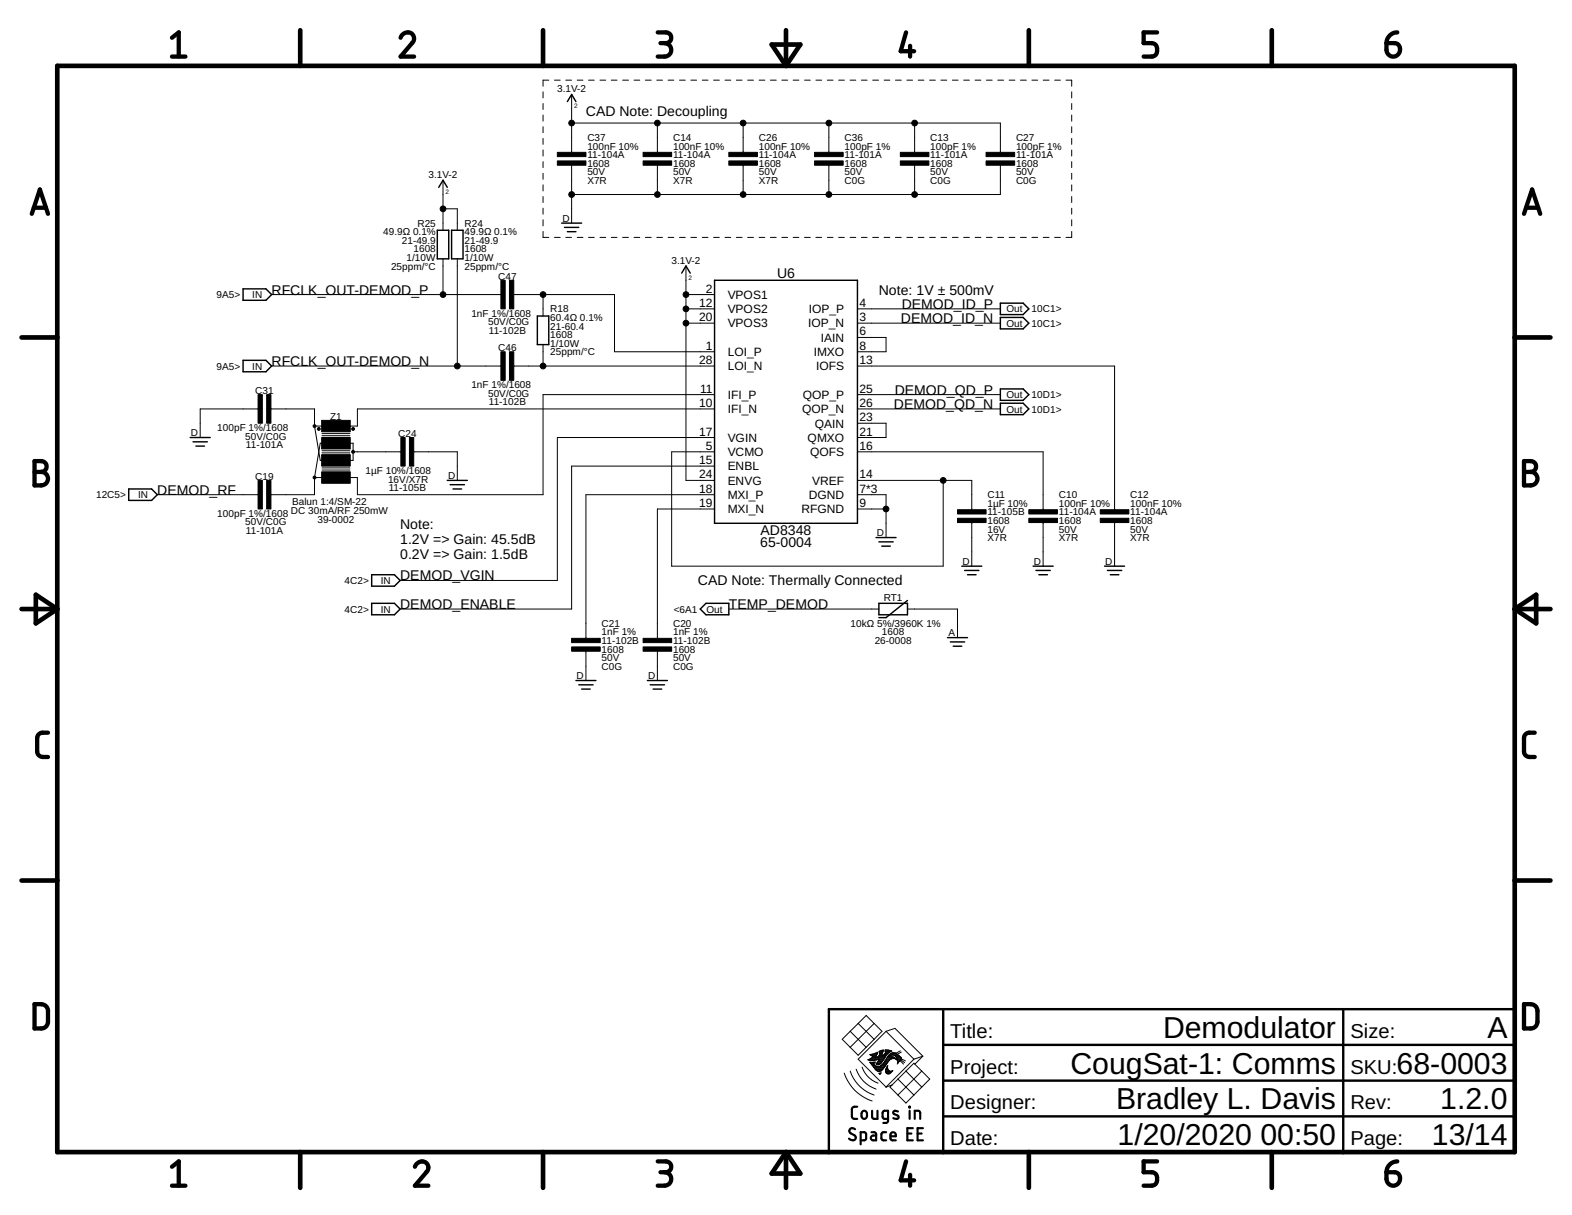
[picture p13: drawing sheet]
<svg xmlns="http://www.w3.org/2000/svg" width="279mm" height="216mm" viewBox="0 0 279 216" stroke-linecap="round" stroke-linejoin="round" font-family="sans-serif">
<defs><g id="words">
<g font-size="5.4">
<text x="206.7" y="184.4">Demodulator</text>
<text x="264.4" y="184.4">A</text>
<text x="190.3" y="190.8">CougSat-1: Comms</text>
<text x="248.2" y="190.8">68-0003</text>
<text x="198.4" y="197.1">Bradley L. Davis</text>
<text x="256" y="197.1">1.2.0</text>
<text x="198.6" y="203.5">1/20/2020</text>
<text x="224" y="203.5">00:50</text>
<text x="254.5" y="203.5">13/14</text>
</g>
<g font-size="3.6">
<text x="168.9" y="184.4">Title:</text>
<text x="240" y="184.4">Size:</text>
<text x="168.9" y="190.8">Project:</text>
<text x="240" y="190.8">SKU:</text>
<text x="168.9" y="197.1">Designer:</text>
<text x="240" y="197.1">Rev:</text>
<text x="168.9" y="203.5">Date:</text>
<text x="240" y="203.5">Page:</text>
</g>
<g font-size="2.5">
<text x="104.1" y="20.6">CAD Note: Decoupling</text>
<text x="48.3" y="52.3">RFCLK_OUT-DEMOD_P</text>
<text x="138.1" y="49.4">U6</text>
<text x="156.2" y="52.3">Note: 1V ± 500mV</text>
<text x="160.1" y="57.4">DEMOD_ID_N</text>
<text x="160.3" y="54.9">DEMOD_ID_P</text>
<text x="48.3" y="65">RFCLK_OUT-DEMOD_N</text>
<text x="159" y="70.1">DEMOD_QD_P</text>
<text x="158.9" y="72.7">DEMOD_QD_N</text>
<text x="28" y="87.9">DEMOD_RF</text>
<text x="71.1" y="94">Note:</text>
<text x="135.2" y="95.1">AD8348</text>
<text x="71.1" y="96.7">1.2V =&gt; Gain: 45.5dB</text>
<text x="71.1" y="99.3">0.2V =&gt; Gain: 1.5dB</text>
<text x="135.1" y="97.2">65-0004</text>
<text x="71.1" y="103.1">DEMOD_VGIN</text>
<text x="124.1" y="104">CAD Note: Thermally Connected</text>
<text x="71.1" y="108.2">DEMOD_ENABLE</text>
<text x="129.5" y="108.2">TEMP_DEMOD</text>
</g>
<g font-size="2.1">
<text x="125.5" y="52">2</text>
<text x="129.3" y="53.1">VPOS1</text>
<text x="124.3" y="57.1">20</text>
<text x="124.3" y="54.5">12</text>
<text x="129.3" y="58.2">VPOS3</text>
<text x="129.3" y="55.7">VPOS2</text>
<text x="143.6" y="58.2">IOP_N</text>
<text x="143.8" y="55.7">IOP_P</text>
<text x="152.8" y="54.5">4</text>
<text x="152.8" y="57.1">3</text>
<text x="152.8" y="59.6">6</text>
<text x="124.3" y="64.7">28</text>
<text x="125.5" y="62.2">1</text>
<text x="129.3" y="63.3">LOI_P</text>
<text x="129.3" y="65.8">LOI_N</text>
<text x="144.6" y="63.3">IMXO</text>
<text x="145.1" y="65.8">IOFS</text>
<text x="145.9" y="60.7">IAIN</text>
<text x="152.8" y="62.2">8</text>
<text x="152.8" y="64.7">13</text>
<text x="124.4" y="69.8">11</text>
<text x="129.3" y="70.9">IFI_P</text>
<text x="142.7" y="70.9">QOP_P</text>
<text x="152.8" y="69.8">25</text>
<text x="124.3" y="72.3">10</text>
<text x="124.3" y="77.4">17</text>
<text x="129.3" y="73.4">IFI_N</text>
<text x="142.6" y="73.4">QOP_N</text>
<text x="144.8" y="76">QAIN</text>
<text x="152.8" y="72.3">26</text>
<text x="152.8" y="74.8">23</text>
<text x="152.8" y="77.4">21</text>
<text x="124.3" y="82.5">15</text>
<text x="125.5" y="79.9">5</text>
<text x="129.3" y="81">VCMO</text>
<text x="129.3" y="83.6">ENBL</text>
<text x="129.3" y="78.5">VGIN</text>
<text x="143.5" y="78.5">QMXO</text>
<text x="144" y="81">QOFS</text>
<text x="152.8" y="79.9">16</text>
<text x="124.3" y="85">24</text>
<text x="124.3" y="87.5">18</text>
<text x="129.3" y="86.1">ENVG</text>
<text x="129.3" y="88.7">MXI_P</text>
<text x="143.8" y="88.7">DGND</text>
<text x="144.4" y="86.1">VREF</text>
<text x="152.8" y="87.5">7*3</text>
<text x="152.8" y="85">14</text>
<text x="124.3" y="90.1">19</text>
<text x="129.3" y="91.2">MXI_N</text>
<text x="142.4" y="91.2">RFGND</text>
<text x="152.8" y="90.1">9</text>
</g>
<g font-size="1.8">
<text x="99" y="16.4">3.1V-2</text>
<text x="104.4" y="28.1">11-104A</text>
<text x="104.4" y="29.6">1608</text>
<text x="104.4" y="26.6">100nF 10%</text>
<text x="104.4" y="25">C37</text>
<text x="119.6" y="28.1">11-104A</text>
<text x="119.6" y="29.6">1608</text>
<text x="119.6" y="26.6">100nF 10%</text>
<text x="119.6" y="25">C14</text>
<text x="134.9" y="28.1">11-104A</text>
<text x="134.9" y="29.6">1608</text>
<text x="134.9" y="26.6">100nF 10%</text>
<text x="134.9" y="25">C26</text>
<text x="150.1" y="28.1">11-101A</text>
<text x="150.1" y="29.6">1608</text>
<text x="150.1" y="26.6">100pF 1%</text>
<text x="150.1" y="25">C36</text>
<text x="165.3" y="28.1">11-101A</text>
<text x="165.3" y="29.6">1608</text>
<text x="165.3" y="26.6">100pF 1%</text>
<text x="165.3" y="25">C13</text>
<text x="180.6" y="28.1">11-101A</text>
<text x="180.6" y="29.6">1608</text>
<text x="180.6" y="26.6">100pF 1%</text>
<text x="180.6" y="25">C27</text>
<text x="76.2" y="31.7">3.1V-2</text>
<text x="104.4" y="31.1">50V</text>
<text x="104.4" y="32.7">X7R</text>
<text x="119.6" y="31.1">50V</text>
<text x="119.6" y="32.7">X7R</text>
<text x="134.9" y="31.1">50V</text>
<text x="134.9" y="32.7">X7R</text>
<text x="150.1" y="31.1">50V</text>
<text x="150.1" y="32.7">C0G</text>
<text x="165.3" y="31.1">50V</text>
<text x="165.3" y="32.7">C0G</text>
<text x="180.6" y="31.1">50V</text>
<text x="180.6" y="32.7">C0G</text>
<text x="68.1" y="41.8">49.9Ω 0.1%</text>
<text x="74.2" y="40.3">R25</text>
<text x="82.6" y="41.8">49.9Ω 0.1%</text>
<text x="82.6" y="40.3">R24</text>
<text x="100" y="39.4">D</text>
<text x="69.5" y="47.9">25ppm/°C</text>
<text x="71.4" y="43.3">21-49.9</text>
<text x="72.3" y="46.4">1/10W</text>
<text x="73.5" y="44.9">1608</text>
<text x="82.6" y="44.9">1608</text>
<text x="82.6" y="46.4">1/10W</text>
<text x="82.6" y="47.9">25ppm/°C</text>
<text x="82.6" y="43.3">21-49.9</text>
<text x="119.4" y="46.9">3.1V-2</text>
<text x="38.5" y="53">9A5&gt;</text>
<text x="44.8" y="53">IN</text>
<text x="88.5" y="49.7">C47</text>
<text x="83.8" y="56.3">1nF 1%/1608</text>
<text x="86.7" y="57.8">50V/C0G</text>
<text x="86.9" y="59.3">11-102B</text>
<text x="97.8" y="58.6">21-60.4</text>
<text x="97.8" y="57">60.4Ω 0.1%</text>
<text x="97.8" y="55.5">R18</text>
<text x="178.9" y="55.5">Out</text>
<text x="178.9" y="58.1">Out</text>
<text x="183.4" y="55.5">10C1&gt;</text>
<text x="183.4" y="58.1">10C1&gt;</text>
<text x="38.5" y="65.7">9A5&gt;</text>
<text x="44.8" y="65.7">IN</text>
<text x="88.5" y="62.4">C46</text>
<text x="97.8" y="60.1">1608</text>
<text x="97.8" y="61.6">1/10W</text>
<text x="97.8" y="63.1">25ppm/°C</text>
<text x="45.4" y="70">C31</text>
<text x="83.8" y="69">1nF 1%/1608</text>
<text x="86.7" y="70.5">50V/C0G</text>
<text x="178.9" y="70.8">Out</text>
<text x="183.4" y="70.8">10D1&gt;</text>
<text x="33.9" y="77.5">D</text>
<text x="38.6" y="76.6">100pF 1%/1608</text>
<text x="58.7" y="74.6">Z1</text>
<text x="70.8" y="77.6">C24</text>
<text x="86.9" y="72">11-102B</text>
<text x="178.9" y="73.3">Out</text>
<text x="183.4" y="73.3">10D1&gt;</text>
<text x="43.6" y="78.1">50V/C0G</text>
<text x="43.7" y="79.6">11-101A</text>
<text x="17.1" y="88.5">12C5&gt;</text>
<text x="24.5" y="88.5">IN</text>
<text x="45.4" y="85.2">C19</text>
<text x="51.9" y="89.8">Balun 1:4/SM-22</text>
<text x="65" y="84.2">1µF 10%/1608</text>
<text x="69" y="85.7">16V/X7R</text>
<text x="69.1" y="87.3">11-105B</text>
<text x="79.6" y="85.1">D</text>
<text x="175.5" y="88.5">C11</text>
<text x="188.2" y="88.5">C10</text>
<text x="200.9" y="88.5">C12</text>
<text x="38.6" y="91.8">100pF 1%/1608</text>
<text x="43.6" y="93.4">50V/C0G</text>
<text x="43.7" y="94.9">11-101A</text>
<text x="51.7" y="91.3">DC 30mA/RF 250mW</text>
<text x="56.4" y="92.9">39-0002</text>
<text x="155.8" y="95.3">D</text>
<text x="175.5" y="91.6">11-105B</text>
<text x="175.5" y="93.1">1608</text>
<text x="175.5" y="94.6">16V</text>
<text x="175.5" y="90.1">1µF 10%</text>
<text x="188.2" y="91.6">11-104A</text>
<text x="188.2" y="93.1">1608</text>
<text x="188.2" y="94.6">50V</text>
<text x="188.2" y="90.1">100nF 10%</text>
<text x="200.9" y="91.6">11-104A</text>
<text x="200.9" y="93.1">1608</text>
<text x="200.9" y="94.6">50V</text>
<text x="200.9" y="90.1">100nF 10%</text>
<text x="171.1" y="100.3">D</text>
<text x="175.5" y="96.2">X7R</text>
<text x="183.8" y="100.3">D</text>
<text x="188.2" y="96.2">X7R</text>
<text x="196.5" y="100.3">D</text>
<text x="200.9" y="96.2">X7R</text>
<text x="61.2" y="103.8">4C2&gt;</text>
<text x="67.7" y="103.8">IN</text>
<text x="157.1" y="106.8">RT1</text>
<text x="61.2" y="108.9">4C2&gt;</text>
<text x="67.7" y="108.9">IN</text>
<text x="106.9" y="112.9">1nF 1%</text>
<text x="106.9" y="111.4">C21</text>
<text x="119.6" y="112.9">1nF 1%</text>
<text x="119.6" y="111.4">C20</text>
<text x="119.8" y="108.9">&lt;6A1</text>
<text x="125.6" y="108.9">Out</text>
<text x="151.2" y="111.4">10kΩ 5%/3960K 1%</text>
<text x="156.8" y="112.9">1608</text>
<text x="168.6" y="113">A</text>
<text x="106.9" y="114.4">11-102B</text>
<text x="106.9" y="116">1608</text>
<text x="106.9" y="117.5">50V</text>
<text x="106.9" y="119">C0G</text>
<text x="119.6" y="114.4">11-102B</text>
<text x="119.6" y="116">1608</text>
<text x="119.6" y="117.5">50V</text>
<text x="119.6" y="119">C0G</text>
<text x="155.5" y="114.4">26-0008</text>
<text x="102.5" y="120.7">D</text>
<text x="115.2" y="120.7">D</text>
</g>
<g font-size="1.1">
<text x="102" y="19.2">2</text>
<text x="79.2" y="34.5">2</text>
<text x="122.4" y="49.7">2</text>
</g>
</g></defs>
<g fill="none" stroke="#000" stroke-width=".18">
<path d="M96.5 16.3v1.1M96.5 18.4v1.1M97.5 14.2h-1v1.1M98.6 14.2h1M100.6 14.2h1M101.6 16.8v10.3M102.6 14.2h1M104.6 14.2h1M106.6 14.2h1.1M108.6 14.2h1.1M110.7 14.2h1M112.7 14.2h1"/>
<path d="M114.7 14.2h1M116.7 14.2h1.1M118.7 14.2h1.1M120.8 14.2h1M122.8 14.2h1M124.8 14.2h1M126.8 14.2h1M128.9 14.2h1M130.9 14.2h1M132.9 14.2h1M134.9 14.2h1M136.9 14.2h1.1"/>
<path d="M139 14.2h1M141 14.2h1M143 14.2h1M145 14.2h1M147 14.2h1.1M149.1 14.2h1M151.1 14.2h1M153.1 14.2h1M155.1 14.2h1M157.1 14.2h1.1M159.2 14.2h1M161.2 14.2h1"/>
<path d="M163.2 14.2h1M165.2 14.2h1M167.2 14.2h1.1M169.3 14.2h1M171.3 14.2h1M173.3 14.2h1M175.3 14.2h1M177.3 14.2h1.1M179.4 14.2h1M181.4 14.2h1M183.4 14.2h1M185.4 14.2h1.1"/>
<path d="M187.5 14.2h1M189.5 14.2h1v1.1M190.5 16.3v1.1M190.5 18.4v1.1M78.7 37.1h2.6v3.8M78.7 32v8.9M96.5 20.4v1.1M96.5 22.5v1.1M96.5 24.6v1.1M96.5 26.6v1.1M96.5 28.7v1.1M96.5 30.8v1.1"/>
<path d="M96.5 32.9v1M96.5 34.9v1.1M96.5 37v1.1M96.5 39.1v1M101.6 29.4v10.2M101.6 21.9h76.2v5.2M116.8 21.9v5.2M116.8 29.4v5.2M132.1 21.9v5.2M132.1 29.4v5.2M147.3 21.9v5.2M147.3 29.4v5.2"/>
<path d="M162.6 21.9v5.2M162.6 29.4v5.2M177.8 29.4v5.2h-76.2M190.5 20.4v1.1M190.5 22.5v1.1M190.5 24.6v1.1M190.5 26.6v1.1M190.5 28.7v1.1M190.5 30.8v1.1M190.5 32.9v1M190.5 34.9v1.1M190.5 37v1.1"/>
<path d="M190.5 39.1v1M48.3 52.3h40.7M78.7 46v6.3M81.3 46v19M91.3 52.3h17.9v10.2h17.8M96.5 41.1v1.1h1M96.5 52.3v3.9M98.6 42.2h1M100.6 42.2h1M102.6 42.2h1M104.6 42.2h1M106.6 42.2h1.1"/>
<path d="M108.6 42.2h1.1M110.7 42.2h1M112.7 42.2h1M114.7 42.2h1M116.7 42.2h1.1M118.7 42.2h1.1M120.8 42.2h1M121.9 54.9h5.1M121.9 57.4h5.1M121.9 52.3h5.1M121.9 47.3v38.1h5.1M122.8 42.2h1"/>
<path d="M124.8 42.2h1M126.8 42.2h1M128.9 42.2h1M130.9 42.2h1M132.9 42.2h1M134.9 42.2h1M136.9 42.2h1.1M139 42.2h1M141 42.2h1M143 42.2h1M145 42.2h1M147 42.2h1.1"/>
<path d="M149.1 42.2h1M151.1 42.2h1M152.4 60h5.1v2.5h-5.1M152.4 54.9h25.4M152.4 57.4h25.4M153.1 42.2h1M155.1 42.2h1M157.1 42.2h1.1M159.2 42.2h1M161.2 42.2h1M163.2 42.2h1M165.2 42.2h1"/>
<path d="M167.2 42.2h1.1M169.3 42.2h1M171.3 42.2h1M173.3 42.2h1M175.3 42.2h1M177.3 42.2h1.1M179.4 42.2h1M181.4 42.2h1M183.4 42.2h1M185.4 42.2h1.1M187.5 42.2h1M190.5 41.1v1.1h-1"/>
<path d="M45.9 72.7h-10.3v5M48.2 72.7h7.7v3M48.3 65h40.7M55.9 75.7h1.3M55.9 75.7l1 6.1h.3M57.2 78.8h-.3l-1 6.1M57.2 77.4h5M57.2 77h5M62.3 78.8h.5v3h-.5M91.3 65h35.7M96.5 61.2v3.8M127 70.1h-30.5v17.8h-33v-3h-1.2"/>
<path d="M127 72.7h-63.5v3h-1.2M127 77.7h-27.9v25.4h-28M152.4 65h45.7v25.6M152.4 70.1h25.4M152.4 72.7h25.4M152.4 75.2h5.1v2.5h-5.1M28 87.9h17.9M55.9 84.9v3h-7.7M55.9 84.9h1.3M57.2 80.5h5M57.2 80.1h5M57.2 83.1h5"/>
<path d="M57.2 83.5h5M62.8 80.3h8.4M73.5 80.3h7.8v5.1M127 90.4h-10.2v23M127 87.9h-22.9v25.5M127 80.3h-7.6v20.3h48.2v-15.2M127 82.8h-25.4v25.4h-30.5M152.4 90.4h5.1M152.4 87.9h5.1v7.6M152.4 80.3h33v10.3M152.4 85.4h20.3v5.2M172.7 92.9v7.7"/>
<path d="M185.4 92.9v7.7M198.1 92.9v7.7M104.1 115.7v5.2M116.8 115.7v5.2M129.5 108.2h26.7M161.3 108.2h8.9v5.1M150.1 190.7a7.7 7.7 0 0 0 4.9 4.9M151.1 190.3a6.7 6.7 0 0 0 4.3 4.3M151.1 183.3l-1.4 1.4 2.8 2.8 2.9-2.8M151.1 183.3l2.8 2.8M152.2 190a5.6 5.6 0 0 0 3.5 3.5M152.5 181.9l1.4-1.5 2.9 2.9-1.4 1.4"/>
<path d="M152.5 181.9l-1.4 1.4M152.5 181.9l2.9 2.8M153.2 189.6a4.6 4.6 0 0 0 2.9 2.9M154.3 188.3h1.7M154.5 188.4h1M154.6 188.2h2.5M154.7 188.9h.7M154.7 187.5h1.1M154.8 189h.5M154.8 188h2.4M154.9 189.1h.4M154.9 187.6h.8"/>
<path d="M155 187.3h.9M155 188l-.8 .3 .8 .2 1.3-.3-.4 .7M155 189.2h.4M155 187.9h.7M155.1 189.4h.5M155.1 187.8l-.1 .2M155.1 187.7h.6M155.1 187.8h.6M155.2 189.5h.6M155.2 188.8h.3M155.2 189.6h2M155.3 189.7h1.8"/>
<path d="M155.4 181.9l-4.3 4.2M155.4 187.2h.6M155.4 188.9l.2-.2-1 .1a4 4 0 0 0 1.6 1.6l.4-.1M155.4 188.9l-.1 .1v.1M155.4 189.8h1.7M155.5 189.9h1.5M155.6 190.1h1.3M155.7 187.1h.3M155.7 187.9h1.6M155.7 190.2h1M155.7 187.6v.4M155.7 189h.8"/>
<path d="M155.8 189.1h.6M155.9 188.9h.7M155.9 190.3h.7M155.9 187h.1M156 187v.3l-.3 .3M156 187l-1.4 .4 .6 .3-.1 .1M156 188.8h.7M156 187.8h1.4M156 188.6h.8M156.1 188.5h.8M156.1 187.7h1.3M156.2 188.4h.8"/>
<path d="M156.2 187.6l-.5 .4M156.2 188.3h.9M156.2 187.6h.6M156.3 186.9h.7M156.3 190.8h.2M156.3 187.1h.5M156.3 187h.5M156.3 187.5h.5M156.4 187.3h.4M156.4 190.9h.1M156.4 189.5h.9M156.4 187.2h.4"/>
<path d="M156.4 186.8h.6M156.5 190.8l-.1 .1M156.6 190.6h.1M156.6 189.4h.8M156.6 190.6l-.4 .1 .2 .2M156.6 190.6l-.1 .2M156.7 189.2h.8M156.8 186.6h.2M156.8 187.2v.3M156.8 189.1h.7M156.9 187.6h.6M157 189h.6"/>
<path d="M157 186.9h-.2v.3M157 186.9v-.3l-.7 .2v.4l.1-.1-.2 .5M157 188.9h.7M157 187.5h.6M157.1 188.8h.7M157.2 187.3h.5M157.2 188.6h.7M157.3 187.2h.5M157.3 188.5h.7M157.3 186.8h1.1M157.3 186.6h.7M157.3 189.5l-.7 .8"/>
<path d="M157.4 188.4h.7M157.4 187.1h.5M157.4 190.4h1.1M157.4 190.3h.7M157.4 190.2v.3l.2 .3M157.4 190.2h.5M157.4 187h.7M157.4 190.5h1M157.4 190.1h.4M157.4 188.3h.8M157.5 190l-.1 .2M157.5 186.9h.8"/>
<path d="M157.5 183.3l4.9 4.9M157.5 183.3l-5 4.9 5 5M157.5 183.3l1.6-.6 4.9 5M157.5 189.9h.3M157.5 190.6h.8M157.5 188.2h1M157.5 189.8v.2M157.5 189.8h.3M157.6 189.7h.1M157.6 187.5l-1.1 1.5a.48 .48 0 0 1-.8 0l.2-.1M157.6 188h1.5M157.6 189.6l.2-.2v.7"/>
<path d="M157.6 189.6l-.1 .2M157.6 189.6h.1M157.6 190.8h.5M157.6 187.9h1.4M157.7 189.5h.1M157.7 188.9l-.4 .6M157.7 187.8h1M157.7 187.8a2.93 2.93 0 0 1-1.6 1.7h-.2l-.6-.4M157.8 187.2l-.2 .3M157.8 187.2l.7-.4-1.2-.2a.79 .79 0 0 1-.5 1v-.1M157.8 187.7h.4M157.8 190.1l.1 .1"/>
<path d="M157.9 190.2l.3 .2 .4-.1M157.9 187.6h.4M158 187.5h.6M158 187.5l-.3 .3M158.1 188.4l-.4 .5M158.1 187.3h1.4M158.2 190.8h-.6M158.3 187.2h1M158.5 190.4l-.3 .4M158.5 187.1h.6M158.6 190.3l.1-.1-.2 .2M158.6 190.3h.1"/>
<path d="M158.7 187.5h.9M159 187.6h.8M159.2 187.7h.7M159.2 188.2h.1M159.2 187.7l.2 .3M159.2 187.7l-.3-.2a.71 .71 0 0 0-.8 .3h.6l.6 .4-.6-.1-.6 .3M159.2 187.1h-.6l-.6 .4M159.2 187.1l.8 .7M159.3 187.8h.8M159.3 188.2l.2 .2M159.3 188.2h.1M159.3 188.3h.8"/>
<path d="M159.3 187.9h.9M159.4 188h.8M159.4 188v.2h-.1M159.4 188.2h.8M159.5 188.4h.5M159.5 188.4l.1 .5M159.5 188.5h.5M159.6 188.9l-.1 .2M159.6 188.6h.2M159.6 188.9h.1M159.6 191.7l2.8 2.9M159.6 188.8h.1"/>
<path d="M159.9 188.6l-.3 .3M160 188.5l.6 .6M160 188.5l-.1 .1M160 186.7l-.8 .5M160 187.8l.2 .1M160.1 188.3l.7 .5M160.2 188.2l.7 .3M160.2 186.9l-.7 .5M160.2 187.9l-.2 .6M161 190.3l1.4-1.4 2.8 2.8-1.4 1.5M161 190.3l-2.8 2.9 2.8 2.8 1.4-1.4M161 190.3l2.8 2.9"/>
<path d="M162.4 188.2l-4.9 5 1-.4M163.8 193.2l-1.4 1.4M163.8 190.3l-4.2 4.3M164 187.7l-1.6 .5M164 187.7l-1.4 1.4"/>
</g>
<g fill="none" stroke="#000" stroke-width=".83">
<path d="M10.2 11.7h259v193h-259zM53.4 5.4v6.3M96.5 5.4v6.3M137.2 7.9h5l-2.5 3.8zM139.7 5.4v6.3M182.9 5.4v6.3M226 5.4v6.3M3.8 60h6.4M269.2 60h6.4M3.8 108.2h6.4M6.4 105.7l3.8 2.5-3.8 2.6zM269.2 108.2h6.4"/>
<path d="M269.2 108.2l3.8-2.5v5.1zM3.8 156.5h6.4M269.2 156.5h6.4M53.4 204.7v6.4M96.5 204.7v6.4M139.7 204.7v6.4M139.7 204.7l2.5 3.8h-5zM182.9 204.7v6.4M226 204.7v6.4"/>
</g>
<g fill="none" stroke="#000" stroke-width=".76">
<path d="M30.6 6.7l1.2-.9v4.3M30.6 10.1h2.4M71.2 6.7a1.18 1.18 0 0 1 1.6-.9 1.18 1.18 0 0 1 .6 1.7l-2.2 2.6h2.4M116.9 5.8h1.4a.95 .95 0 0 1 1 .9 .95 .95 0 0 1-1 1h-.9M118.1 7.7a1.2 1.2 0 0 1 1.2 1.2 1.2 1.2 0 0 1-1.2 1.2h-1.2M161 5.8l-.9 3.3h2.4M161.8 8.1v2M205.7 5.8h-2.4v1.9h1.4a1.22 1.22 0 0 1 1 1.2 1.22 1.22 0 0 1-1 1.2h-1.4M246.4 7.7h1.5a1.2 1.2 0 0 1 .9 1.3 1.2 1.2 0 0 1-1.2 1 1.2 1.2 0 0 1-1.2-1.1zM248.3 5.8a1.92 1.92 0 0 0-1.9 1.9M5.7 38l1.4-4.3 1.4 4.3M6 36.9h2.2"/>
<path d="M270.9 38l1.4-4.3 1.4 4.3M271.2 36.9h2.2M6.1 81.9h1.2a.96 .96 0 0 1 1 1 .96 .96 0 0 1-1 1 1.2 1.2 0 0 1 1.2 1.2 1.2 1.2 0 0 1-1.2 1.2h-1.2zM6.1 83.9h1.2M270.9 81.9h1.2a.96 .96 0 0 1 .9 1 .96 .96 0 0 1-.9 1 1.2 1.2 0 0 1 1.2 1.2 1.2 1.2 0 0 1-1.2 1.2h-1.2zM270.9 83.9h1.2M8.5 130.2a1.65 1.65 0 0 0-1.6 .3l-.3 .6v2.4a1.01 1.01 0 0 0 1 1h.9M272.8 130.2a1.65 1.65 0 0 0-1.7 .3l-.2 .6v2.7l.2 .4a1.71 1.71 0 0 0 1.7 .3M6.1 178.4a2.43 2.43 0 0 1 2 .3l.3 .4 .1 .5v2.2l-.4 .7a2.35 2.35 0 0 1-2 .3zM270.9 178.4a2.43 2.43 0 0 1 1.9 .3l.3 .4 .2 .5-.1 2.2-.4 .7a2.35 2.35 0 0 1-1.9 .3zM30.6 207.3l1.2-.9v4.3M30.6 210.7h2.4"/>
<path d="M73.7 207.3a1.19 1.19 0 0 1 1.5-.9 1.19 1.19 0 0 1 .9 1.5l-2.4 2.8h2.4M116.9 206.4h1.4a.96 .96 0 0 1 1 .9 .96 .96 0 0 1-1 1h-.9M118.1 208.3a1.2 1.2 0 0 1 1.2 1.2 1.2 1.2 0 0 1-1.2 1.2h-1.2M161 206.4l-.9 3.3h2.4M161.8 208.8v1.9M205.7 206.4h-2.4v1.9h1.4a1.22 1.22 0 0 1 1 1.2 1.22 1.22 0 0 1-1 1.2h-1.4M246.4 208.3h1.5a1.2 1.2 0 0 1 .9 1.3 1.2 1.2 0 0 1-1.2 1.1 1.2 1.2 0 0 1-1.2-1.2zM248.3 206.4a1.95 1.95 0 0 0-1.9 1.9"/>
</g>
<path d="M167.6 179.3v25.4M238.7 179.3v25.4M269.2 179.3h-121.9v25.4M167.6 198.4h101.6M167.6 192h101.6M167.6 185.7h101.6" fill="none" stroke="#000" stroke-width=".42"/>
<g fill="none" stroke="#000" stroke-width=".38">
<path d="M152.4 196.7h-.5a.47 .47 0 0 0-.5 .4l.1 1.5 .2 .2h.7M153.2 197.5l.5-.1a.81 .81 0 0 1 0 1.4h-.3l-.2-.3-.1-.6zM155 197.4v1.2l.4 .2h.6v-1.4M157.8 198.8h-.7l-.2-.2v-.9l.2-.3h.7v1.8l-.2 .3h-.6M159.6 197.5a.54 .54 0 0 0-.9 .1l.1 .3 .9 .4v.4a.75 .75 0 0 1-.9 0M161.6 196.7h.1v.1h-.1zM161.7 197.4v1.4M162.6 198.8v-1.4l.8 .1 .2 1.3M152 200.7a.54 .54 0 0 0-.8-.1 .54 .54 0 0 0 0 .8l.7 .3a.49 .49 0 0 1 .1 .7 .49 .49 0 0 1-.6 .2l-.5-.3M153 202.6h.7l.2-.2v-1l-.2-.2h-.7v2.1M154.9 201.2h.6l.2 .2v1.2h-.5a.42 .42 0 0 1-.4-.4 .42 .42 0 0 1 .4-.4h.5M157.5 201.2h-.6l-.2 .3 .1 1 .7 .1"/>
<path d="M158.3 201.9h.9a.5 .5 0 0 0-.3-.7 .5 .5 0 0 0-.6 .5l.1 .8 .8 .1M161.3 201.4h.7M162.2 200.5h-.9v2.1h.9M163.1 201.4h.7M164 200.5h-.9v2.1h.9"/>
</g>
<g fill="none" stroke="#000" stroke-width=".25">
<path d="M100.8 18.1l.8-1.3 .8 1.3M78 33.3l.7-1.3 .8 1.3M99.8 39.6h3.6M43.2 51.3h4.1l1 1-1 1.1h-4.1zM77.7 40.9h2.1v5.1h-2.1zM80.3 40.9h2v5.1h-2zM95.5 56.2h2v5h-2zM100.3 40.4h2.6M100.8 41.2h1.6M121.2 48.5l.7-1.2 .8 1.2M127 49.8h25.4v43.2h-25.4zM177.8 53.9h4l1.1 1-1.1 1h-4z"/>
<path d="M177.8 56.4h4l1.1 1-1.1 1h-4zM33.8 77.7h3.6M34.3 78.5h2.6M34.8 79.3h1.5M43.2 64h4.1l1 1-1 1.1h-4.1zM177.8 69.1h4l1.1 1-1.1 1h-4zM177.8 71.6h4l1.1 1.1-1.1 1h-4zM22.9 86.9h4l1.1 1-1.1 1h-4zM79.5 85.4h3.6M80 86.1h2.5M80.5 86.9h1.5M155.7 95.5h3.6"/>
<path d="M156.2 96.3h2.5M156.7 97h1.5M66.1 107.2h4l1 1-1 1h-4zM66.1 102.1h4l1 1-1 1.1h-4zM125.5 107.2h4v2h-4l-1-1zM156.2 107.2h5.1v2h-5.1zM161.3 106.7l-3.8 3h-1.3M168.4 113.3h3.6M168.9 114.1h2.5M169.4 114.8h1.5M170.9 100.6h3.6M171.4 101.4h2.6"/>
<path d="M172 102.1h1.5M183.6 100.6h3.6M184.1 101.4h2.6M184.6 102.1h1.6M196.3 100.6h3.6M196.8 101.4h2.6M197.3 102.1h1.6M102.4 120.9h3.5M102.9 121.7h2.5M103.4 122.4h1.5M115.1 120.9h3.5M115.6 121.7h2.5"/>
<path d="M116.1 122.4h1.5"/>
</g>
<g fill="#000" stroke="#000" stroke-width=".18">
<path d="M99.1 27.1h5v.7h-5zM99.1 28.6h5v.8h-5zM114.3 27.1h5.1v.7h-5.1zM114.3 28.6h5.1v.8h-5.1zM129.5 27.1h5.1v.7h-5.1zM129.5 28.6h5.1v.8h-5.1zM144.8 27.1h5.1v.7h-5.1zM144.8 28.6h5.1v.8h-5.1zM160 27.1h5.1v.7h-5.1zM160 28.6h5.1v.8h-5.1zM175.3 27.1h5v.7h-5zM175.3 28.6h5v.8h-5z"/>
<path d="M89 49.8h.8v5.1h-.8zM90.6 49.8h.7v5.1h-.7zM45.9 70.1h.7v5.1h-.7zM47.4 70.1h.8v5.1h-.8zM57.2 77.7h5.1v2.1h-5.1zM57.2 74.7h5.1v2h-5.1zM71.2 77.7h.8v5.1h-.8zM72.8 77.7h.7v5.1h-.7zM89 62.5h.8v5.1h-.8zM90.6 62.5h.7v5.1h-.7zM45.9 85.4h.7v5h-.7zM47.4 85.4h.8v5h-.8z"/>
<path d="M57.2 80.8h5.1v2h-5.1zM57.2 83.8h5.1v2.1h-5.1zM170.2 90.6h5.1v.7h-5.1zM170.2 92.1h5.1v.8h-5.1zM182.9 90.6h5v.7h-5zM182.9 92.1h5v.8h-5zM195.6 90.6h5v.7h-5zM195.6 92.1h5v.8h-5zM101.6 113.4h5.1v.8h-5.1zM101.6 115h5.1v.7h-5.1zM114.3 113.4h5.1v.8h-5.1zM114.3 115h5.1v.7h-5.1z"/>
</g>
<g fill="#000" stroke="#000" stroke-width=".18">
<circle cx="78.7" cy="37.1" r=".51"/>
<circle cx="101.6" cy="34.6" r=".51"/>
<circle cx="101.6" cy="21.9" r=".51"/>
<circle cx="116.8" cy="34.6" r=".51"/>
<circle cx="116.8" cy="21.9" r=".51"/>
<circle cx="132.1" cy="34.6" r=".51"/>
<circle cx="132.1" cy="21.9" r=".51"/>
<circle cx="147.3" cy="34.6" r=".51"/>
<circle cx="147.3" cy="21.9" r=".51"/>
<circle cx="162.6" cy="34.6" r=".51"/>
<circle cx="162.6" cy="21.9" r=".51"/>
<circle cx="78.7" cy="52.3" r=".51"/>
<circle cx="96.5" cy="52.3" r=".51"/>
<circle cx="121.9" cy="57.4" r=".51"/>
<circle cx="121.9" cy="52.3" r=".51"/>
<circle cx="121.9" cy="54.9" r=".51"/>
<circle cx="55.9" cy="75.7" r=".25"/>
<circle cx="56.7" cy="76.2" r=".25"/>
<circle cx="62.8" cy="76.2" r=".25"/>
<circle cx="81.3" cy="65" r=".51"/>
<circle cx="96.5" cy="65" r=".51"/>
<circle cx="55.9" cy="84.9" r=".25"/>
<circle cx="62.8" cy="80.3" r=".25"/>
<circle cx="157.5" cy="90.4" r=".51"/>
<circle cx="167.6" cy="85.4" r=".51"/>
</g>
<use href="#words"/>
</svg>
